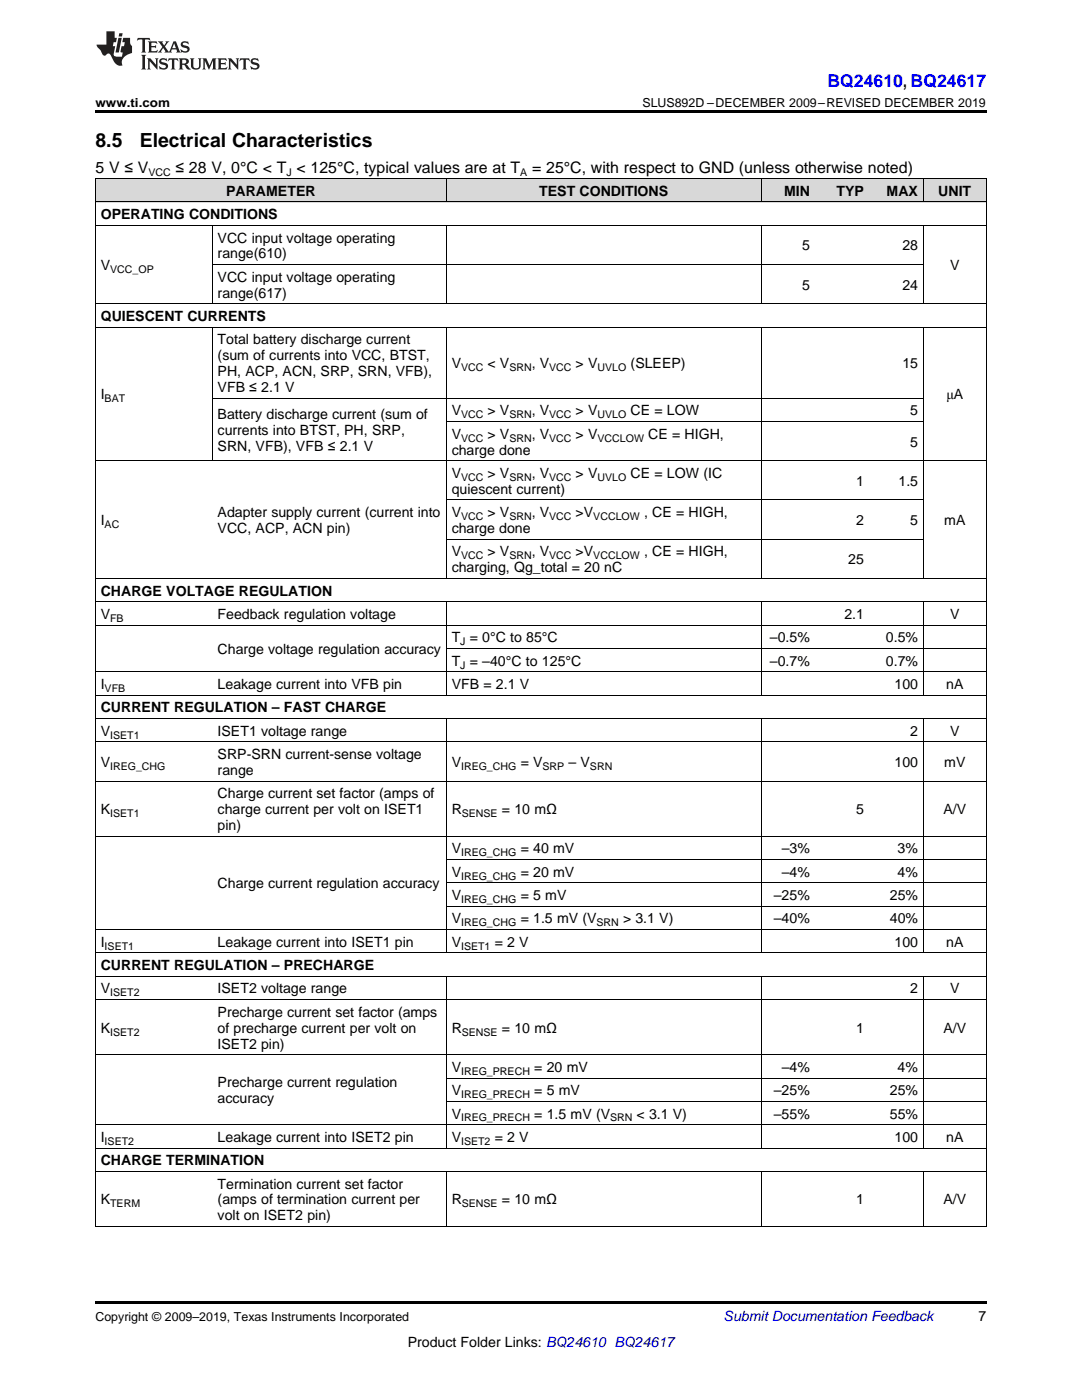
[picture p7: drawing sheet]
<svg xmlns="http://www.w3.org/2000/svg" width="216mm" height="279mm" viewBox="0 0 216 279" stroke-linecap="round" stroke-linejoin="round" font-family="sans-serif">
<defs><g id="words">
<g font-size="3.9">
<text x="19" y="29.3">8.5</text>
<text x="27.9" y="29.3">Electrical Characteristics</text>
</g>
<text font-size="3.5" fill="#00f" x="165.1" y="17.3">BQ24610, BQ24617</text>
<g font-size="3.2">
<text x="19" y="34.4">5 V ≤ V</text>
<text x="35" y="34.4">≤ 28 V, 0°C &lt; T &lt; 125°C, typical values are at T</text>
<text x="106.2" y="34.4">= 25°C, with respect to GND (unless otherwise noted)</text>
</g>
<g font-size="2.8">
<text x="45.1" y="39.1">PARAMETER</text>
<text x="107.6" y="39.1">TEST CONDITIONS</text>
<text x="156.5" y="39.1">MIN</text>
<text x="166.9" y="39.1">TYP</text>
<text x="176.9" y="39.1">MAX</text>
<text x="187.2" y="39.1">UNIT</text>
<text x="20.1" y="43.7">OPERATING CONDITIONS</text>
<text x="20.1" y="53.9">V</text>
<text x="43.4" y="48.4">VCC input voltage operating</text>
<text x="43.4" y="51.6">range(610)</text>
<text x="160.1" y="50">5</text>
<text x="180.1" y="50">28</text>
<text x="189.6" y="53.9">V</text>
<text x="43.4" y="56.2">VCC input voltage operating</text>
<text x="43.4" y="59.4">range(617)</text>
<text x="160.1" y="57.8">5</text>
<text x="180.1" y="57.8">24</text>
<text x="20.1" y="64.1">QUIESCENT CURRENTS</text>
<text x="43.4" y="68.7">Total battery discharge current</text>
<text x="43.4" y="71.9">(sum of currents into VCC, BTST,</text>
<text x="43.4" y="75.1">PH, ACP, ACN, SRP, SRN, VFB),</text>
<text x="90.1" y="73.5">V</text>
<text x="97.3" y="73.5">&lt; V</text>
<text x="106.1" y="73.5">, V</text>
<text x="114.9" y="73.5">&gt; V</text>
<text x="125.8" y="73.5">(SLEEP)</text>
<text x="180.1" y="73.5">15</text>
<text x="20.1" y="79.7">I</text>
<text x="43.4" y="78.2">VFB ≤ 2.1 V</text>
<text x="43.4" y="83.6">Battery discharge current (sum of</text>
<text x="90.1" y="82.9">V</text>
<text x="97.3" y="82.9">&gt; V</text>
<text x="106.1" y="82.9">, V</text>
<text x="114.9" y="82.9">&gt; V</text>
<text x="125.8" y="82.9">CE = LOW</text>
<text x="181.6" y="82.9">5</text>
<text x="188.8" y="79.7">μA</text>
<text x="43.4" y="86.8">currents into BTST, PH, SRP,</text>
<text x="43.4" y="90">SRN, VFB), VFB ≤ 2.1 V</text>
<text x="90.1" y="87.6">V</text>
<text x="97.3" y="87.6">&gt; V</text>
<text x="106.1" y="87.6">, V</text>
<text x="114.9" y="87.6">&gt; V</text>
<text x="129.4" y="87.6">CE = HIGH,</text>
<text x="181.6" y="89.1">5</text>
<text x="90.1" y="90.7">charge done</text>
<text x="90.1" y="95.4">V</text>
<text x="97.3" y="95.4">&gt; V</text>
<text x="106.1" y="95.4">, V</text>
<text x="114.9" y="95.4">&gt; V</text>
<text x="125.8" y="95.4">CE = LOW (IC</text>
<text x="90.1" y="98.6">quiescent current)</text>
<text x="170.8" y="97">1</text>
<text x="179.3" y="97">1.5</text>
<text x="20.1" y="104.8">I</text>
<text x="43.4" y="103.2">Adapter supply current (current into</text>
<text x="43.4" y="106.4">VCC, ACP, ACN pin)</text>
<text x="90.1" y="103.2">V</text>
<text x="90.1" y="106.4">charge done</text>
<text x="97.3" y="103.2">&gt; V</text>
<text x="106.1" y="103.2">, V</text>
<text x="114.9" y="103.2">&gt;V</text>
<text x="128.5" y="103.2">, CE = HIGH,</text>
<text x="170.8" y="104.8">2</text>
<text x="181.6" y="104.8">5</text>
<text x="188.4" y="104.8">mA</text>
<text x="90.1" y="111.1">V</text>
<text x="97.3" y="111.1">&gt; V</text>
<text x="106.1" y="111.1">, V</text>
<text x="114.9" y="111.1">&gt;V</text>
<text x="128.5" y="111.1">, CE = HIGH,</text>
<text x="169.3" y="112.6">25</text>
<text x="20.1" y="118.9">CHARGE VOLTAGE REGULATION</text>
<text x="90.1" y="114.2">charging, Qg_total = 20 nC</text>
<text x="20.1" y="123.5">V</text>
<text x="43.4" y="123.5">Feedback regulation voltage</text>
<text x="168.5" y="123.5">2.1</text>
<text x="189.6" y="123.5">V</text>
<text x="43.4" y="130.5">Charge voltage regulation accuracy</text>
<text x="90.1" y="128.2">T = 0°C to 85°C</text>
<text x="153.6" y="128.2">–0.5%</text>
<text x="176.8" y="128.2">0.5%</text>
<text x="20.1" y="137.5">I</text>
<text x="43.4" y="137.5">Leakage current into VFB pin</text>
<text x="90.1" y="132.9">T = –40°C to 125°C</text>
<text x="90.1" y="137.5">VFB = 2.1 V</text>
<text x="153.6" y="132.9">–0.7%</text>
<text x="176.8" y="132.9">0.7%</text>
<text x="178.5" y="137.5">100</text>
<text x="188.8" y="137.5">nA</text>
<text x="20.1" y="142.2">CURRENT REGULATION – FAST CHARGE</text>
<text x="20.1" y="146.8">V</text>
<text x="43.4" y="146.8">ISET1 voltage range</text>
<text x="181.6" y="146.8">2</text>
<text x="189.6" y="146.8">V</text>
<text x="20.1" y="153.1">V</text>
<text x="43.4" y="151.5">SRP-SRN current-sense voltage</text>
<text x="43.4" y="154.7">range</text>
<text x="90.1" y="153.1">V</text>
<text x="103.9" y="153.1">= V</text>
<text x="113.5" y="153.1">– V</text>
<text x="178.5" y="153.1">100</text>
<text x="188.4" y="153.1">mV</text>
<text x="43.4" y="159.3">Charge current set factor (amps of</text>
<text x="20.1" y="162.5">K</text>
<text x="43.4" y="162.5">charge current per volt on ISET1</text>
<text x="43.4" y="165.7">pin)</text>
<text x="90.1" y="162.5">R</text>
<text x="100.2" y="162.5">= 10 mΩ</text>
<text x="170.8" y="162.5">5</text>
<text x="188.2" y="162.5">A/V</text>
<text x="90.1" y="170.3">V</text>
<text x="103.9" y="170.3">= 40 mV</text>
<text x="156" y="170.3">–3%</text>
<text x="179.1" y="170.3">3%</text>
<text x="43.4" y="177.3">Charge current regulation accuracy</text>
<text x="90.1" y="175">V</text>
<text x="90.1" y="179.6">V</text>
<text x="103.9" y="175">= 20 mV</text>
<text x="103.9" y="179.6">= 5 mV</text>
<text x="154.4" y="179.6">–25%</text>
<text x="156" y="175">–4%</text>
<text x="177.6" y="179.6">25%</text>
<text x="179.1" y="175">4%</text>
<text x="90.1" y="184.3">V</text>
<text x="103.9" y="184.3">= 1.5 mV (V</text>
<text x="124.3" y="184.3">&gt; 3.1 V)</text>
<text x="154.4" y="184.3">–40%</text>
<text x="177.6" y="184.3">40%</text>
<text x="20.1" y="188.9">I</text>
<text x="43.4" y="188.9">Leakage current into ISET1 pin</text>
<text x="90.1" y="188.9">V</text>
<text x="98.7" y="188.9">= 2 V</text>
<text x="178.5" y="188.9">100</text>
<text x="188.8" y="188.9">nA</text>
<text x="20.1" y="193.6">CURRENT REGULATION – PRECHARGE</text>
<text x="20.1" y="198.3">V</text>
<text x="43.4" y="198.3">ISET2 voltage range</text>
<text x="43.4" y="202.9">Precharge current set factor (amps</text>
<text x="181.6" y="198.3">2</text>
<text x="189.6" y="198.3">V</text>
<text x="20.1" y="206.1">K</text>
<text x="43.4" y="206.1">of precharge current per volt on</text>
<text x="43.4" y="209.3">ISET2 pin)</text>
<text x="90.1" y="206.1">R</text>
<text x="100.2" y="206.1">= 10 mΩ</text>
<text x="170.8" y="206.1">1</text>
<text x="188.2" y="206.1">A/V</text>
<text x="90.1" y="213.9">V</text>
<text x="106.6" y="213.9">= 20 mV</text>
<text x="156" y="213.9">–4%</text>
<text x="179.1" y="213.9">4%</text>
<text x="43.4" y="217">Precharge current regulation</text>
<text x="43.4" y="220.2">accuracy</text>
<text x="90.1" y="218.6">V</text>
<text x="106.6" y="218.6">= 5 mV</text>
<text x="154.4" y="218.6">–25%</text>
<text x="177.6" y="218.6">25%</text>
<text x="20.1" y="227.9">I</text>
<text x="43.4" y="227.9">Leakage current into ISET2 pin</text>
<text x="90.1" y="223.2">V</text>
<text x="90.1" y="227.9">V</text>
<text x="98.7" y="227.9">= 2 V</text>
<text x="106.6" y="223.2">= 1.5 mV (V</text>
<text x="127" y="223.2">&lt; 3.1 V)</text>
<text x="154.4" y="223.2">–55%</text>
<text x="177.6" y="223.2">55%</text>
<text x="178.5" y="227.9">100</text>
<text x="188.8" y="227.9">nA</text>
<text x="20.1" y="232.6">CHARGE TERMINATION</text>
<text x="43.4" y="237.2">Termination current set factor</text>
<text x="20.1" y="240.4">K</text>
<text x="43.4" y="240.4">(amps of termination current per</text>
<text x="43.4" y="243.6">volt on ISET2 pin)</text>
<text x="90.1" y="240.4">R</text>
<text x="100.2" y="240.4">= 10 mΩ</text>
<text x="170.8" y="240.4">1</text>
<text x="188.2" y="240.4">A/V</text>
<text x="195.3" y="263.6">7</text>
<text x="81.4" y="268.9">Product Folder Links: BQ24610 BQ24617</text>
</g>
<text font-size="2.8" fill="#0000c8" x="144.4" y="263.6">Submit Documentation Feedback</text>
<g font-size="2.5">
<text x="19" y="21.4">www.ti.com</text>
<text x="128.2" y="21.4">SLUS892D –DECEMBER 2009–REVISED DECEMBER 2019</text>
<text x="19" y="263.6">Copyright © 2009–2019, Texas Instruments Incorporated</text>
</g>
<g font-size="2.1">
<text x="29.6" y="35.1">VCC</text>
<text x="57.1" y="35.1">J</text>
<text x="103.8" y="35.1">A</text>
<text x="22" y="54.5">VCC_OP</text>
<text x="92" y="74">VCC</text>
<text x="101.6" y="74">SRN</text>
<text x="109.6" y="74">VCC</text>
<text x="119.2" y="74">UVLO</text>
<text x="20.9" y="80.3">BAT</text>
<text x="92" y="83.5">VCC</text>
<text x="101.6" y="83.5">SRN</text>
<text x="109.6" y="83.5">VCC</text>
<text x="119.2" y="83.5">UVLO</text>
<text x="92" y="88.1">VCC</text>
<text x="101.6" y="88.1">SRN</text>
<text x="109.6" y="88.1">VCC</text>
<text x="119.2" y="88.1">VCCLOW</text>
<text x="92" y="96">VCC</text>
<text x="101.6" y="96">SRN</text>
<text x="109.6" y="96">VCC</text>
<text x="119.2" y="96">UVLO</text>
<text x="20.9" y="105.4">AC</text>
<text x="92" y="103.8">VCC</text>
<text x="101.6" y="103.8">SRN</text>
<text x="109.6" y="103.8">VCC</text>
<text x="118.4" y="103.8">VCCLOW</text>
<text x="92" y="111.6">VCC</text>
<text x="101.6" y="111.6">SRN</text>
<text x="109.6" y="111.6">VCC</text>
<text x="118.4" y="111.6">VCCLOW</text>
<text x="22" y="124.1">FB</text>
<text x="91.8" y="128.8">J</text>
<text x="91.8" y="133.4">J</text>
<text x="20.9" y="138.1">VFB</text>
<text x="22" y="147.4">ISET1</text>
<text x="22" y="153.6">IREG_CHG</text>
<text x="92" y="153.6">IREG_CHG</text>
<text x="108.3" y="153.6">SRP</text>
<text x="117.7" y="153.6">SRN</text>
<text x="22" y="163.1">ISET1</text>
<text x="92.1" y="163.1">SENSE</text>
<text x="92" y="170.9">IREG_CHG</text>
<text x="92" y="175.5">IREG_CHG</text>
<text x="92" y="180.2">IREG_CHG</text>
<text x="92" y="184.9">IREG_CHG</text>
<text x="119" y="184.9">SRN</text>
<text x="20.9" y="189.5">ISET1</text>
<text x="92" y="189.5">ISET1</text>
<text x="22" y="198.8">ISET2</text>
<text x="22" y="206.7">ISET2</text>
<text x="92.1" y="206.7">SENSE</text>
<text x="92" y="214.5">IREG_PRECH</text>
<text x="92" y="219.1">IREG_PRECH</text>
<text x="92" y="223.8">IREG_PRECH</text>
<text x="121.7" y="223.8">SRN</text>
<text x="20.9" y="228.5">ISET2</text>
<text x="92" y="228.5">ISET2</text>
<text x="22" y="240.9">TERM</text>
<text x="92.1" y="240.9">SENSE</text>
</g>
</g></defs>
<g fill="#d8d8d8">
<path d="M19 35.7h23.4v4.7h-23.4z"/>
<path d="M42.4 35.7h46.7v4.7h-46.7z"/>
<path d="M89.1 35.7h62.8v4.7h-62.8z"/>
<path d="M151.9 35.7h10.8v4.7h-10.8z"/>
<path d="M162.7 35.7h10.8v4.7h-10.8z"/>
<path d="M173.5 35.7h10.8v4.7h-10.8z"/>
<path d="M184.3 35.7h12.5v4.7h-12.5z"/>
</g>
<path d="M19 22h177.8v.5h-177.8zM19 259.7h177.8v.5h-177.8z" fill="#000"/>
<g fill="none" stroke="#000" stroke-width=".2">
<path d="M19 35.6h177.8M19.1 35.7v209.1M89 35.7v4.7M151.9 35.7v4.7M184.2 35.7v4.7M196.8 35.7v209.1M19 45h177.8M19 40.3h177.8M42.3 45v15.7M42.4 52.8h141.9M89 45v15.7M151.9 45v15.7"/>
<path d="M184.2 45v15.7M19 65.3h177.8M19 60.6h177.8M42.3 65.3v26.7M42.4 79.5h141.9M89 65.3v50.2M151.9 65.3v50.2M184.2 65.3v50.2M19 92h177.8M89.1 99.8h95.2M89.1 84.1h95.2M19 115.4h177.8"/>
<path d="M89.1 107.6h95.2M19 138.7h177.8M19 134.1h177.8M19 124.8h177.8M19 120.1h177.8M89 120.1v18.7M89.1 129.4h107.7M151.9 120.1v18.7M184.2 120.1v18.7M19 155.9h177.8M19 148h177.8M19 143.4h177.8"/>
<path d="M89 143.4v46.8M151.9 143.4v46.8M184.2 143.4v46.8M19 166.9h177.8M89.1 176.2h107.7M89.1 171.5h107.7M19 199.5h177.8M19 194.8h177.8M19 190.2h177.8M19 185.5h177.8M89 194.8v34.4M89.1 180.9h107.7"/>
<path d="M151.9 194.8v34.4M184.2 194.8v34.4M19 210.5h177.8M89.1 219.8h107.7M89.1 215.1h107.7M19 233.8h177.8M19 229.1h177.8M19 224.5h177.8M89 233.8v11M151.9 233.8v11M184.2 233.8v11M19 244.8h177.8"/>
</g>
<g fill="#231f20">
<path d="M27.5 7.6l-.1 .5 .4-.2h.6v.1v2.1l-.2 .4h1l-.3-.4v-2.1l.1-.1h.5l.5 .2-.2-.5zM29.5 8.3l.2 .3v1.5l-.2 .4h1.8l.2-.6a1.04 1.04 0 0 1-1.3 .2v-.7h.6l.3 .2v-.6l-.3 .2h-.6v-.6l.8-.1 .4 .3-.2-.5zM31.5 8.3l.9 1.1-.9 1.1h.8l-.2-.2 .5-.7 .4 .7-.2 .2h1.5l-.1-.2 .1-.4h.9l.1 .4-.2 .2h1l-.3-.3-.7-1.9h-.5l-.9 2-.8-1 .9-1h-.8l.1 .3-.3 .5-.4-.6 .2-.2zM34.7 8.6l.4 1h-.7zM36.3 8.4a.63 .63 0 0 0-.2 .7 .63 .63 0 0 0 .6 .4l.6 .2 .1 .2a.75 .75 0 0 1-.7 .4 .75 .75 0 0 1-.6-.5l.1 .7 .1-.1a1.11 1.11 0 0 0 1.5-.6 1.13 1.13 0 0 0-1.2-.8l-.1-.4a1.04 1.04 0 0 1 1.2 .2l-.2-.5-.1 .1-.5-.2zM28.2 10.9l.2 .4v2.2l-.2 .4h1l-.3-.4v-2.2l.3-.4zM29.3 11.6l.3 .4v1.5l-.3 .4h.8l-.2-.4v-1.3l1.5 1.7v-1.9l.2-.4h-.7l.2 .4v.9l-1.1-1.3zM32 11.8a.62 .62 0 0 0-.2 .7 .62 .62 0 0 0 .6 .4l.6 .1 .1 .3a.76 .76 0 0 1-.7 .3 .76 .76 0 0 1-.6-.4l.1 .7 .1-.1a1.11 1.11 0 0 0 1.5-.6 1.13 1.13 0 0 0-1.2-.8l-.1-.4a1.04 1.04 0 0 1 1.2 .2l-.2-.6-.1 .1-.5-.1zM33.7 11.6l-.2 .6a.61 .61 0 0 1 .8-.3v1.6l-.2 .4h.9l-.2-.4v-1.6a.63 .63 0 0 1 .8 .3l-.2-.6zM35.6 11.6l.3 .4v1.5l-.3 .4h1l-.2-.2v-.8l.5 .2a.76 .76 0 0 0 1.2 .7l-1-1a.58 .58 0 0 0 .6-.5 .58 .58 0 0 0-.5-.6zM36.4 11.9h.1a.45 .45 0 0 1 .5 .1 .45 .45 0 0 1 .1 .5l-.7 .2zM37.9 11.6l.2 .2a2.17 2.17 0 0 0 .3 1.9 .99 .99 0 0 0 1.6-.6v-1.1l.2-.4h-.7l.2 .2a1.92 1.92 0 0 1-.2 1.8 .6 .6 0 0 1-.9-.5v-1.1l.2-.4zM40.4 11.6l.2 .4v1.5l-.2 .4h.7l-.2-.4v-1.4l.8 1.8 .8-1.8v1.4l-.2 .4h.9l-.2-.4v-1.5l.2-.4h-.8l-.6 1.5-.6-1.5zM43.4 11.6l.2 .4v1.5l-.2 .4h1.8l.2-.6a1.04 1.04 0 0 1-1.3 .1v-.6h.5l.4 .2v-.6l-.4 .2h-.5v-.7h.8l.3 .3-.1-.6zM45.5 11.6l.2 .4v1.5l-.2 .4h.7l-.2-.4v-1.3l1.5 1.7v-1.9l.2-.4h-.7l.2 .4v.9l-1.1-1.3zM47.9 11.6l-.1 .6a.61 .61 0 0 1 .8-.3v1.6l-.3 .4h1l-.3-.4 .1-1.6a.63 .63 0 0 1 .7 .3l-.1-.6zM50.2 11.8a.62 .62 0 0 0-.2 .7 .62 .62 0 0 0 .6 .4l.6 .1 .2 .3a.76 .76 0 0 1-.8 .3 .76 .76 0 0 1-.6-.4l.1 .7 .2-.1a1.11 1.11 0 0 0 1.5-.6 1.13 1.13 0 0 0-1.3-.8l-.1-.4a1.04 1.04 0 0 1 1.2 .2l-.1-.6-.2 .1-.5-.1z"/>
<path d="M21.2 6.3v2.6h-1.9l.1 .4 .7 .9a.91 .91 0 0 0 1 .8 .56 .56 0 0 1 .5-.3 .56 .56 0 0 1 .5 .3l.4 .8a1.53 1.53 0 0 0 1.9 1.2 1.54 1.54 0 0 1 1-2.1l.9-.3v-1.4a1.52 1.52 0 0 1-.3-1.6h-1.4l-.2 .8h.5l-.2 .8h-.4l-.2 1v.2l.4 .1-.2 .8a1.93 1.93 0 0 1-1.6-.3l.3-1.8h-.5l.2-.8h.4l.2-.8h-.4v-1.3zM23.6 7.6l-.6 2.9h.7l.6-2.9zM23.8 6.6l-.1 .7h.6l.2-.7z"/>
</g>
<use href="#words"/>
</svg>
